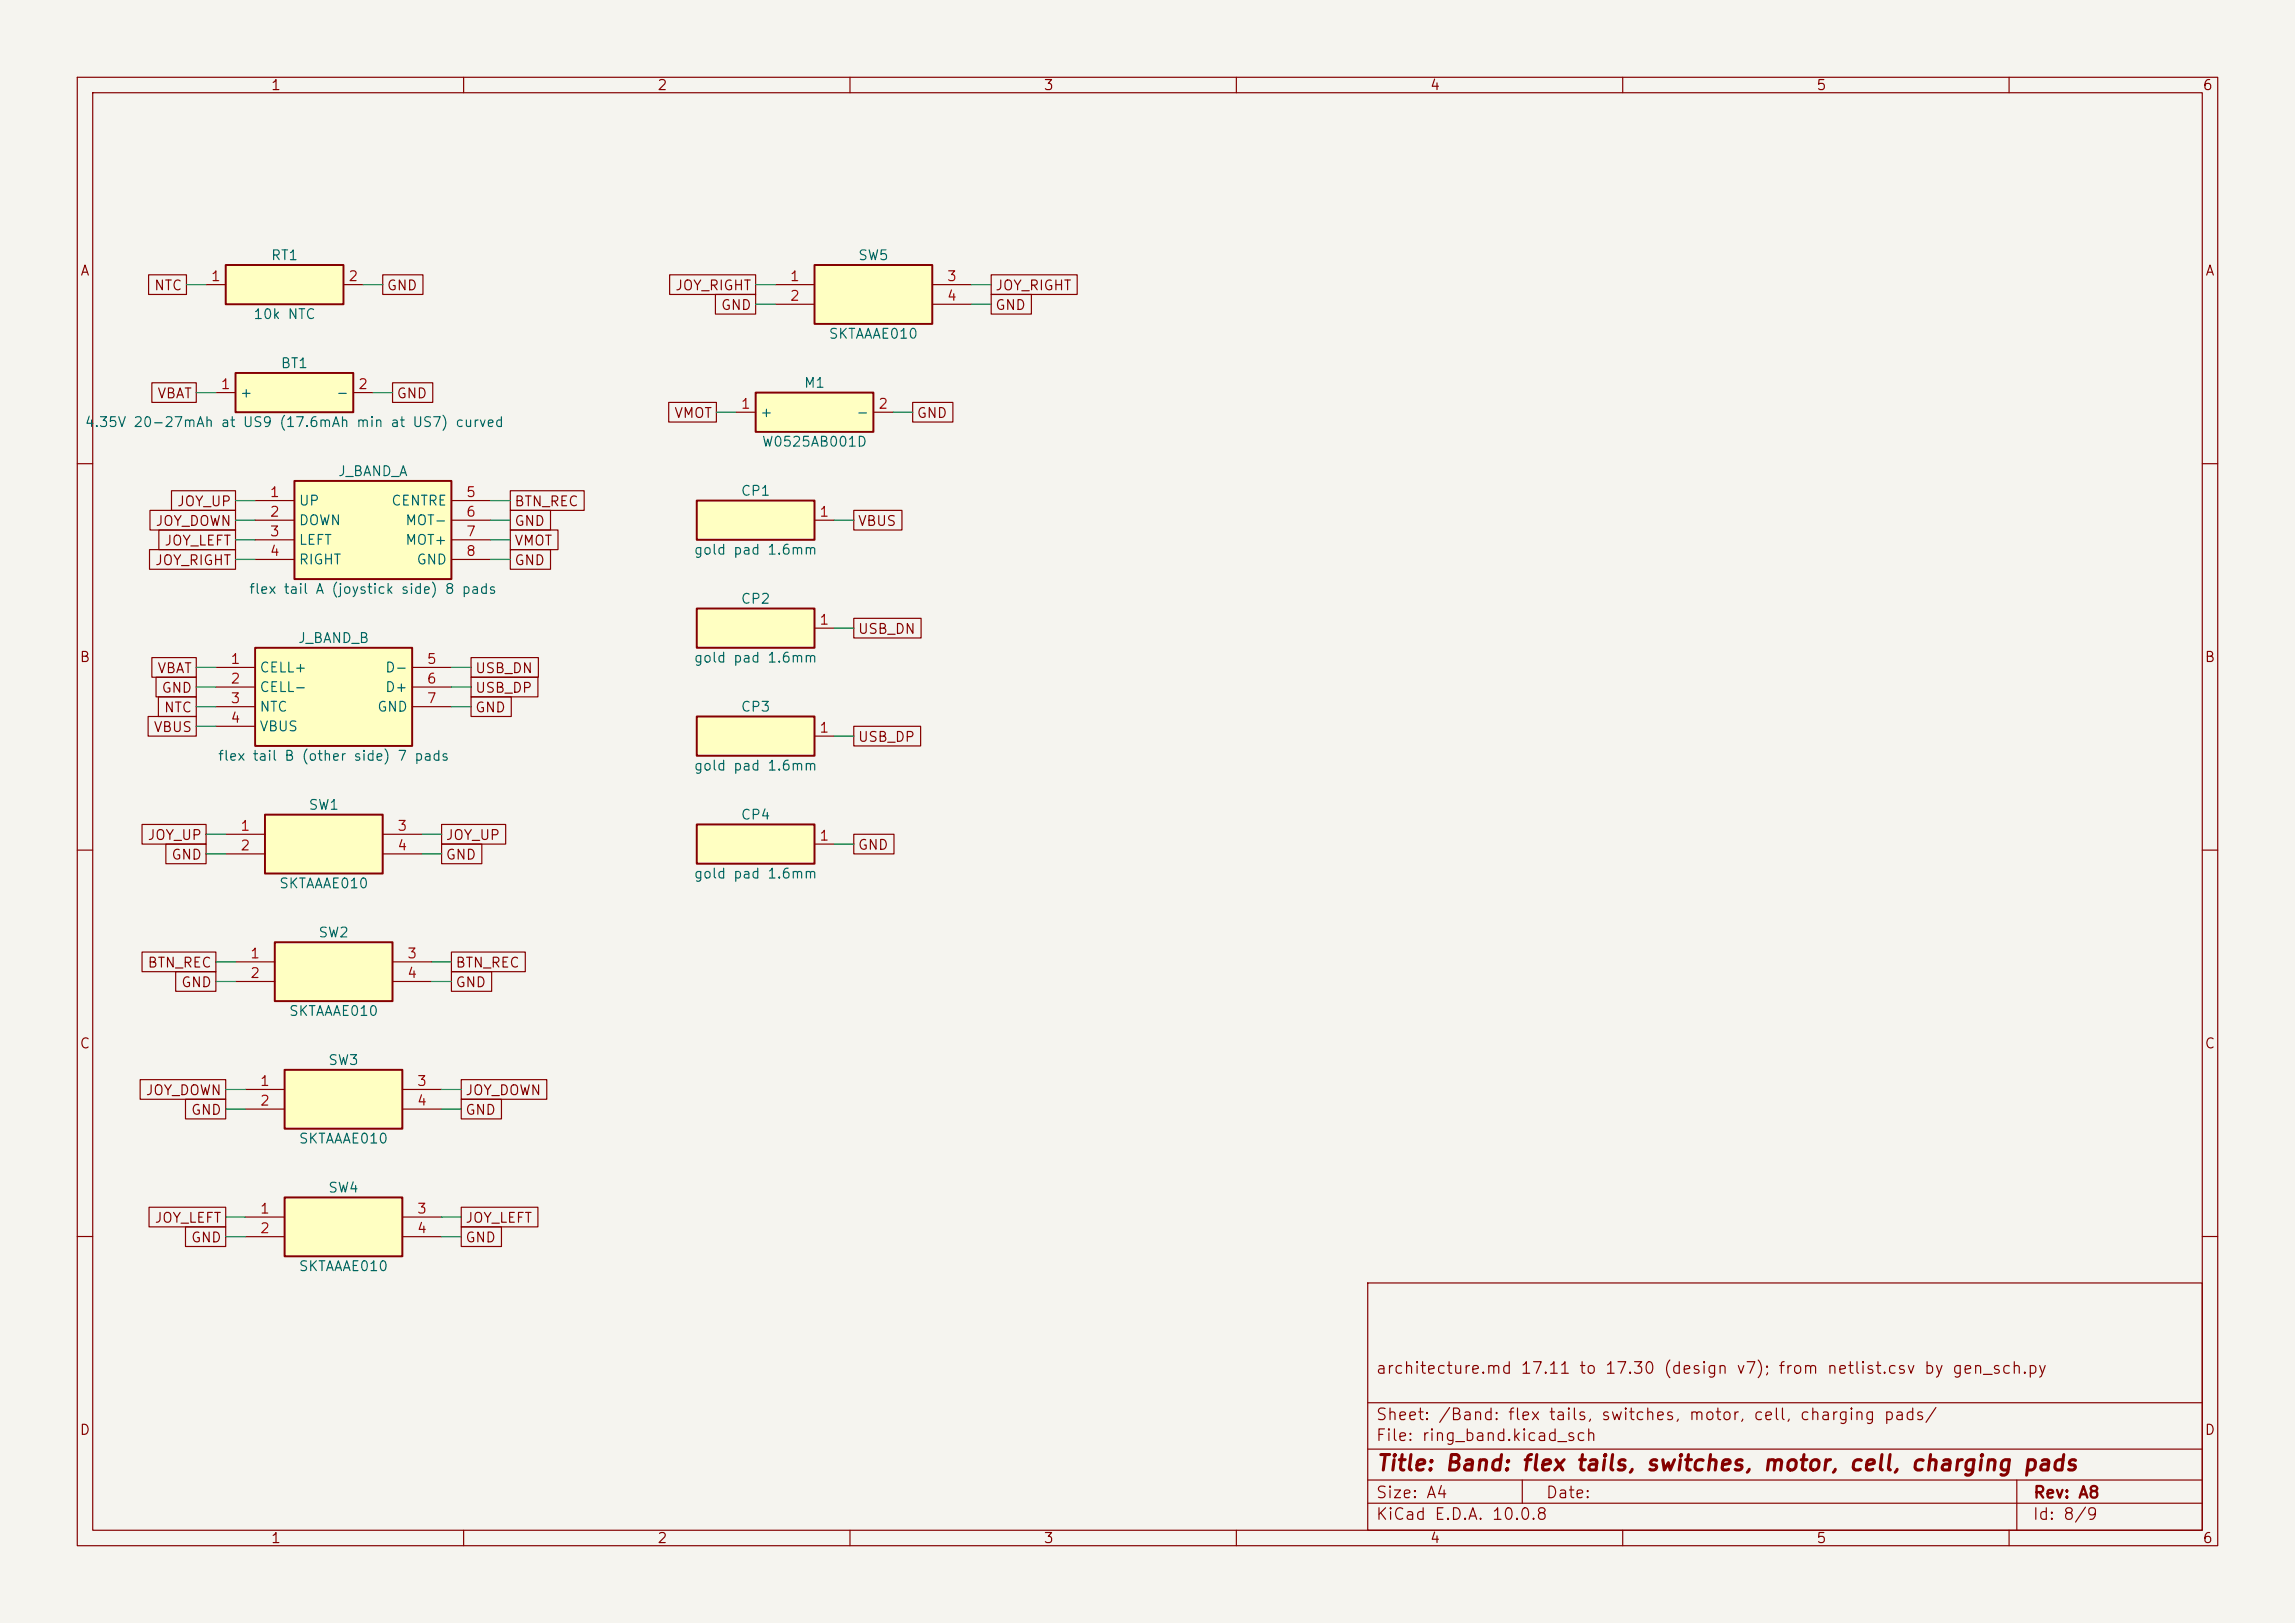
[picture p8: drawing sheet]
<svg xmlns="http://www.w3.org/2000/svg" width="297mm" height="210mm" viewBox="0 0 297 210" stroke-linecap="round" stroke-linejoin="round" font-family="sans-serif">
<defs><g id="words">
<text font-size="2" fill="#840000" x="178" y="190.8">Title: Band: flex tails, switches, motor, cell, charging pads</text>
<g font-size="1.5" fill="#840000">
<text x="178" y="178.1">architecture.md 17.11 to 17.30 (design v7); from netlist.csv by gen_sch.py</text>
<text x="178" y="184.1">Sheet: /Band: flex tails, switches, motor, cell, charging pads/</text>
<text x="178" y="186.8">File: ring_band.kicad_sch</text>
<text x="178" y="197">KiCad E.D.A. 10.0.8</text>
<text x="178" y="194.2">Size: A4</text>
<text x="200" y="194.2">Date:</text>
<text x="263" y="197">Id: 8/9</text>
<text x="263" y="194.2">Rev: A8</text>
</g>
<g font-size="1.3" fill="#840000">
<text x="35" y="12">1</text>
<text x="85" y="12">2</text>
<text x="135" y="12">3</text>
<text x="185" y="12">4</text>
<text x="235" y="12">5</text>
<text x="285" y="12">6</text>
<text x="10.3" y="36">A</text>
<text x="285.3" y="36">A</text>
<text x="19.9" y="37.9">NTC</text>
<text x="50" y="37.9">GND</text>
<text x="87.3" y="37.9">JOY_RIGHT</text>
<text x="93.2" y="40.4">GND</text>
<text x="128.7" y="37.9">JOY_RIGHT</text>
<text x="128.7" y="40.4">GND</text>
<text x="20.3" y="51.9">VBAT</text>
<text x="51.2" y="51.9">GND</text>
<text x="87.2" y="54.4">VMOT</text>
<text x="118.6" y="54.4">GND</text>
<text x="22.8" y="65.8">JOY_UP</text>
<text x="66.5" y="65.8">BTN_REC</text>
<text x="20" y="68.4">JOY_DOWN</text>
<text x="21.2" y="70.9">JOY_LEFT</text>
<text x="66.5" y="68.4">GND</text>
<text x="66.5" y="70.9">VMOT</text>
<text x="110.9" y="68.4">VBUS</text>
<text x="20" y="73.4">JOY_RIGHT</text>
<text x="66.5" y="73.4">GND</text>
<text x="110.9" y="82.3">USB_DN</text>
<text x="10.2" y="86">B</text>
<text x="20.3" y="87.4">VBAT</text>
<text x="20.8" y="90">GND</text>
<text x="61.4" y="90">USB_DP</text>
<text x="61.4" y="87.4">USB_DN</text>
<text x="285.2" y="86">B</text>
<text x="19.8" y="95">VBUS</text>
<text x="21.1" y="92.5">NTC</text>
<text x="61.4" y="92.5">GND</text>
<text x="110.9" y="96.3">USB_DP</text>
<text x="19" y="109">JOY_UP</text>
<text x="22.1" y="111.5">GND</text>
<text x="57.6" y="111.5">GND</text>
<text x="57.6" y="109">JOY_UP</text>
<text x="110.9" y="110.3">GND</text>
<text x="19" y="125.5">BTN_REC</text>
<text x="58.9" y="125.5">BTN_REC</text>
<text x="23.4" y="128.1">GND</text>
<text x="58.9" y="128.1">GND</text>
<text x="10.2" y="136">C</text>
<text x="285.2" y="136">C</text>
<text x="18.8" y="142">JOY_DOWN</text>
<text x="60.1" y="142">JOY_DOWN</text>
<text x="24.6" y="144.6">GND</text>
<text x="60.1" y="144.6">GND</text>
<text x="19.9" y="158.5">JOY_LEFT</text>
<text x="24.6" y="161.1">GND</text>
<text x="60.1" y="158.5">JOY_LEFT</text>
<text x="60.1" y="161.1">GND</text>
<text x="10.2" y="186">D</text>
<text x="285.2" y="186">D</text>
<text x="35" y="200">1</text>
<text x="85" y="200">2</text>
<text x="135" y="200">3</text>
<text x="185" y="200">4</text>
<text x="235" y="200">5</text>
<text x="285" y="200">6</text>
</g>
<g font-size="1.3" fill="#006464">
<text x="35" y="34">RT1</text>
<text x="111" y="34">SW5</text>
<text x="32.7" y="41.6">10k NTC</text>
<text x="36.2" y="48">BT1</text>
<text x="107.2" y="44.1">SKTAAAE010</text>
<text x="31" y="51.8">+</text>
<text x="43.4" y="51.8">-</text>
<text x="104" y="50.5">M1</text>
<text x="10.9" y="55.6">4.35V 20-27mAh at US9 (17.6mAh min at US7) curved</text>
<text x="98.3" y="54.3">+</text>
<text x="98.5" y="58.1">W0525AB001D</text>
<text x="110.7" y="54.3">-</text>
<text x="38.6" y="65.7">UP</text>
<text x="43.7" y="61.9">J_BAND_A</text>
<text x="50.5" y="65.7">CENTRE</text>
<text x="95.8" y="64.5">CP1</text>
<text x="38.6" y="68.3">DOWN</text>
<text x="38.6" y="70.8">LEFT</text>
<text x="52.4" y="68.3">MOT-</text>
<text x="52.4" y="70.8">MOT+</text>
<text x="32.1" y="77.2">flex tail A (joystick side) 8 pads</text>
<text x="38.6" y="73.4">RIGHT</text>
<text x="53.8" y="73.4">GND</text>
<text x="89.7" y="72.1">gold pad 1.6mm</text>
<text x="38.5" y="83.5">J_BAND_B</text>
<text x="95.8" y="78.4">CP2</text>
<text x="33.5" y="87.3">CELL+</text>
<text x="33.5" y="89.9">CELL-</text>
<text x="49.8" y="87.3">D-</text>
<text x="49.8" y="89.9">D+</text>
<text x="89.7" y="86.1">gold pad 1.6mm</text>
<text x="33.5" y="92.4">NTC</text>
<text x="33.5" y="94.9">VBUS</text>
<text x="48.7" y="92.4">GND</text>
<text x="95.8" y="92.4">CP3</text>
<text x="28.1" y="98.8">flex tail B (other side) 7 pads</text>
<text x="89.7" y="100">gold pad 1.6mm</text>
<text x="39.8" y="105.1">SW1</text>
<text x="95.8" y="106.4">CP4</text>
<text x="89.7" y="114">gold pad 1.6mm</text>
<text x="36" y="115.3">SKTAAAE010</text>
<text x="41.1" y="121.6">SW2</text>
<text x="37.3" y="131.8">SKTAAAE010</text>
<text x="42.4" y="138.1">SW3</text>
<text x="38.6" y="148.3">SKTAAAE010</text>
<text x="42.4" y="154.6">SW4</text>
<text x="38.6" y="164.8">SKTAAAE010</text>
</g>
<g font-size="1.3" fill="#a90000">
<text x="27.2" y="36.7">1</text>
<text x="45" y="36.7">2</text>
<text x="102.1" y="36.7">1</text>
<text x="102.1" y="39.2">2</text>
<text x="122.5" y="36.7">3</text>
<text x="122.5" y="39.2">4</text>
<text x="28.5" y="50.7">1</text>
<text x="46.3" y="50.7">2</text>
<text x="95.8" y="53.2">1</text>
<text x="113.6" y="53.2">2</text>
<text x="34.8" y="64.6">1</text>
<text x="60.2" y="64.6">5</text>
<text x="34.8" y="67.2">2</text>
<text x="34.8" y="69.7">3</text>
<text x="60.2" y="67.2">6</text>
<text x="60.2" y="69.7">7</text>
<text x="105.9" y="67.2">1</text>
<text x="34.8" y="72.3">4</text>
<text x="60.2" y="72.3">8</text>
<text x="105.9" y="81.1">1</text>
<text x="29.7" y="86.2">1</text>
<text x="29.7" y="88.8">2</text>
<text x="55.1" y="86.2">5</text>
<text x="55.1" y="88.8">6</text>
<text x="29.7" y="91.3">3</text>
<text x="29.7" y="93.8">4</text>
<text x="55.1" y="91.3">7</text>
<text x="105.9" y="95.1">1</text>
<text x="31" y="107.8">1</text>
<text x="51.3" y="107.8">3</text>
<text x="31" y="110.4">2</text>
<text x="51.3" y="110.4">4</text>
<text x="105.9" y="109.1">1</text>
<text x="32.3" y="124.3">1</text>
<text x="52.6" y="124.3">3</text>
<text x="32.3" y="126.9">2</text>
<text x="52.6" y="126.9">4</text>
<text x="33.6" y="140.8">1</text>
<text x="33.6" y="143.4">2</text>
<text x="53.9" y="140.8">3</text>
<text x="53.9" y="143.4">4</text>
<text x="33.6" y="157.3">1</text>
<text x="33.6" y="159.9">2</text>
<text x="53.9" y="157.3">3</text>
<text x="53.9" y="159.9">4</text>
</g>
</g></defs>
<path d="M0 0h297v210h-297z" fill="#f5f4ef" stroke="#f5f4ef" stroke-width=".13"/>
<g fill="none" stroke="#840000" stroke-width=".15">
<path d="M10 10h277v190h-277zM12 12h273v186h-273zM60 10v2M110 10v2M160 10v2M210 10v2M260 10v2M10 60h2M285 60h2M10 110h2M285 110h2M10 160h2"/>
<path d="M177 166h108v32h-108zM285 160h2M60 198v2M110 198v2M160 198v2M177 194.5h108M177 191.5h108M177 187.5h108M177 181.5h108M197 191.5v3M210 198v2M260 198v2"/>
<path d="M261 191.5v6.5"/>
</g>
<path d="M34.3 105.4h15.2v7.6h-15.2z" fill="#ffffc2"/>
<path d="M34.3 105.4h15.2v7.6h-15.2z" fill="none" stroke="#840000" stroke-width=".25"/>
<path d="M29.2 108h5.1M29.2 110.5h5.1M49.5 108h5.1M49.5 110.5h5.1" fill="none" stroke="#840000" stroke-width=".15"/>
<path d="M90.2 92.7h15.2v5.1h-15.2z" fill="#ffffc2"/>
<path d="M90.2 92.7h15.2v5.1h-15.2z" fill="none" stroke="#840000" stroke-width=".25"/>
<path d="M105.4 95.3h2.5" fill="none" stroke="#840000" stroke-width=".15"/>
<path d="M90.2 106.7h15.2v5.1h-15.2z" fill="#ffffc2"/>
<path d="M90.2 106.7h15.2v5.1h-15.2z" fill="none" stroke="#840000" stroke-width=".25"/>
<path d="M105.4 109.2h2.5" fill="none" stroke="#840000" stroke-width=".15"/>
<path d="M30.5 48.3h15.2v5h-15.2z" fill="#ffffc2"/>
<path d="M30.5 48.3h15.2v5h-15.2z" fill="none" stroke="#840000" stroke-width=".25"/>
<path d="M27.9 50.8h2.6M45.7 50.8h2.6" fill="none" stroke="#840000" stroke-width=".15"/>
<path d="M29.2 34.3h15.2v5.1h-15.2z" fill="#ffffc2"/>
<path d="M29.2 34.3h15.2v5.1h-15.2z" fill="none" stroke="#840000" stroke-width=".25"/>
<path d="M26.7 36.8h2.5M44.4 36.8h2.6" fill="none" stroke="#840000" stroke-width=".15"/>
<path d="M36.8 154.9h15.3v7.7h-15.3z" fill="#ffffc2"/>
<path d="M36.8 154.9h15.3v7.7h-15.3z" fill="none" stroke="#840000" stroke-width=".25"/>
<path d="M31.7 157.5h5.1M52.1 157.5h5M31.7 160h5.1M52.1 160h5" fill="none" stroke="#840000" stroke-width=".15"/>
<path d="M36.8 138.4h15.3v7.7h-15.3z" fill="#ffffc2"/>
<path d="M36.8 138.4h15.3v7.7h-15.3z" fill="none" stroke="#840000" stroke-width=".25"/>
<path d="M31.7 141h5.1M31.7 143.5h5.1M52.1 141h5M52.1 143.5h5" fill="none" stroke="#840000" stroke-width=".15"/>
<path d="M90.2 78.7h15.2v5.1h-15.2z" fill="#ffffc2"/>
<path d="M90.2 78.7h15.2v5.1h-15.2z" fill="none" stroke="#840000" stroke-width=".25"/>
<path d="M105.4 81.3h2.5" fill="none" stroke="#840000" stroke-width=".15"/>
<path d="M90.2 64.8h15.2v5.1h-15.2z" fill="#ffffc2"/>
<path d="M90.2 64.8h15.2v5.1h-15.2z" fill="none" stroke="#840000" stroke-width=".25"/>
<path d="M105.4 67.3h2.5" fill="none" stroke="#840000" stroke-width=".15"/>
<path d="M38.1 62.2h20.3v12.7h-20.3z" fill="#ffffc2"/>
<path d="M38.1 62.2h20.3v12.7h-20.3z" fill="none" stroke="#840000" stroke-width=".25"/>
<path d="M33 64.8h5.1M33 67.3h5.1M33 69.9h5.1M33 72.4h5.1M58.4 64.8h5.1M58.4 67.3h5.1M58.4 69.9h5.1M58.4 72.4h5.1" fill="none" stroke="#840000" stroke-width=".15"/>
<path d="M33 83.8h20.3v12.7h-20.3z" fill="#ffffc2"/>
<path d="M33 83.8h20.3v12.7h-20.3z" fill="none" stroke="#840000" stroke-width=".25"/>
<path d="M27.9 86.4h5.1M27.9 88.9h5.1M27.9 91.4h5.1M27.9 94h5.1M53.3 86.4h5.1M53.3 88.9h5.1M53.3 91.4h5.1" fill="none" stroke="#840000" stroke-width=".15"/>
<path d="M35.6 121.9h15.2v7.6h-15.2z" fill="#ffffc2"/>
<path d="M35.6 121.9h15.2v7.6h-15.2z" fill="none" stroke="#840000" stroke-width=".25"/>
<path d="M30.5 124.5h5.1M30.5 127h5.1M50.8 124.5h5.1M50.8 127h5.1" fill="none" stroke="#840000" stroke-width=".15"/>
<path d="M105.4 34.3h15.2v7.6h-15.2z" fill="#ffffc2"/>
<path d="M105.4 34.3h15.2v7.6h-15.2z" fill="none" stroke="#840000" stroke-width=".25"/>
<path d="M100.3 36.8h5.1M100.3 39.4h5.1M120.6 36.8h5.1M120.6 39.4h5.1" fill="none" stroke="#840000" stroke-width=".15"/>
<path d="M97.8 50.8h15.2v5.1h-15.2z" fill="#ffffc2"/>
<path d="M97.8 50.8h15.2v5.1h-15.2z" fill="none" stroke="#840000" stroke-width=".25"/>
<g fill="none" stroke="#840000" stroke-width=".15">
<path d="M19.2 35.6h4.9v2.5h-4.9zM49.5 35.6h5.2v2.5h-5.2zM86.7 35.6h11.1v2.5h-11.1zM92.6 38.1h5.2v2.5h-5.2zM128.3 35.6h11.1v2.5h-11.1zM128.3 38.1h5.2v2.5h-5.2zM19.7 49.5h5.7v2.6h-5.7zM50.8 49.5h5.2v2.6h-5.2zM86.5 52.1h6.2v2.5h-6.2zM95.2 53.3h2.6M113 53.3h2.6M118.1 52.1h5.2v2.5h-5.2z"/>
<path d="M19.3 71.1h11.2v2.6h-11.2zM19.4 66h11.1v2.6h-11.1zM20.6 68.6h9.9v2.5h-9.9zM22.2 63.5h8.3v2.5h-8.3zM66 66h5.2v2.6h-5.2zM66 63.5h9.6v2.5h-9.6zM66 71.1h5.2v2.6h-5.2zM66 68.6h6.2v2.5h-6.2zM110.5 66h6.2v2.6h-6.2zM19.2 92.7h6.2v2.6h-6.2zM19.7 85.1h5.7v2.5h-5.7zM20.2 87.6h5.2v2.6h-5.2z"/>
<path d="M20.5 90.2h4.9v2.5h-4.9zM61 90.2h5.2v2.5h-5.2zM61 87.6h8.6v2.6h-8.6zM61 85.1h8.7v2.5h-8.7zM110.5 80h8.7v2.6h-8.7zM110.5 94h8.6v2.5h-8.6zM18.4 106.7h8.3v2.5h-8.3zM21.5 109.2h5.2v2.6h-5.2zM57.1 109.2h5.3v2.6h-5.3zM57.1 106.7h8.3v2.5h-8.3zM110.5 107.9h5.2v2.6h-5.2zM18.1 139.7h11.1v2.5h-11.1z"/>
<path d="M18.4 123.2h9.5v2.5h-9.5zM22.7 125.7h5.2v2.6h-5.2zM58.4 125.7h5.2v2.6h-5.2zM58.4 123.2h9.6v2.5h-9.6zM59.7 139.7h11.1v2.5h-11.1zM19.3 156.2h9.9v2.6h-9.9zM24 158.7h5.2v2.6h-5.2zM24 142.2h5.2v2.6h-5.2zM59.7 142.2h5.2v2.6h-5.2zM59.7 156.2h9.9v2.6h-9.9zM59.7 158.7h5.2v2.6h-5.2z"/>
</g>
<g fill="none" stroke="#009600" stroke-width=".15">
<path d="M24.1 36.8h2.6M47 36.8h2.5M97.8 36.8h2.5M97.8 39.4h2.5M125.7 36.8h2.6M125.7 39.4h2.6M25.4 50.8h2.5M48.3 50.8h2.5M92.7 53.3h2.5M115.6 53.3h2.5M30.5 64.8h2.5M30.5 69.9h2.5"/>
<path d="M30.5 67.3h2.5M30.5 72.4h2.5M63.5 64.8h2.5M63.5 69.9h2.5M63.5 67.3h2.5M63.5 72.4h2.5M107.9 67.3h2.6M25.4 94h2.5M25.4 91.4h2.5M25.4 88.9h2.5M25.4 86.4h2.5M58.4 91.4h2.6"/>
<path d="M58.4 88.9h2.6M58.4 86.4h2.6M107.9 81.3h2.6M107.9 95.3h2.6M26.7 110.5h2.5M26.7 108h2.5M54.6 110.5h2.5M54.6 108h2.5M107.9 109.2h2.6M27.9 127h2.6M27.9 124.5h2.6M55.9 127h2.5"/>
<path d="M55.9 124.5h2.5M29.2 143.5h2.5M29.2 141h2.5M29.2 157.5h2.5M57.1 143.5h2.6M57.1 141h2.6M57.1 157.5h2.6M29.2 160h2.5M57.1 160h2.6"/>
</g>
<use href="#words"/>
</svg>
